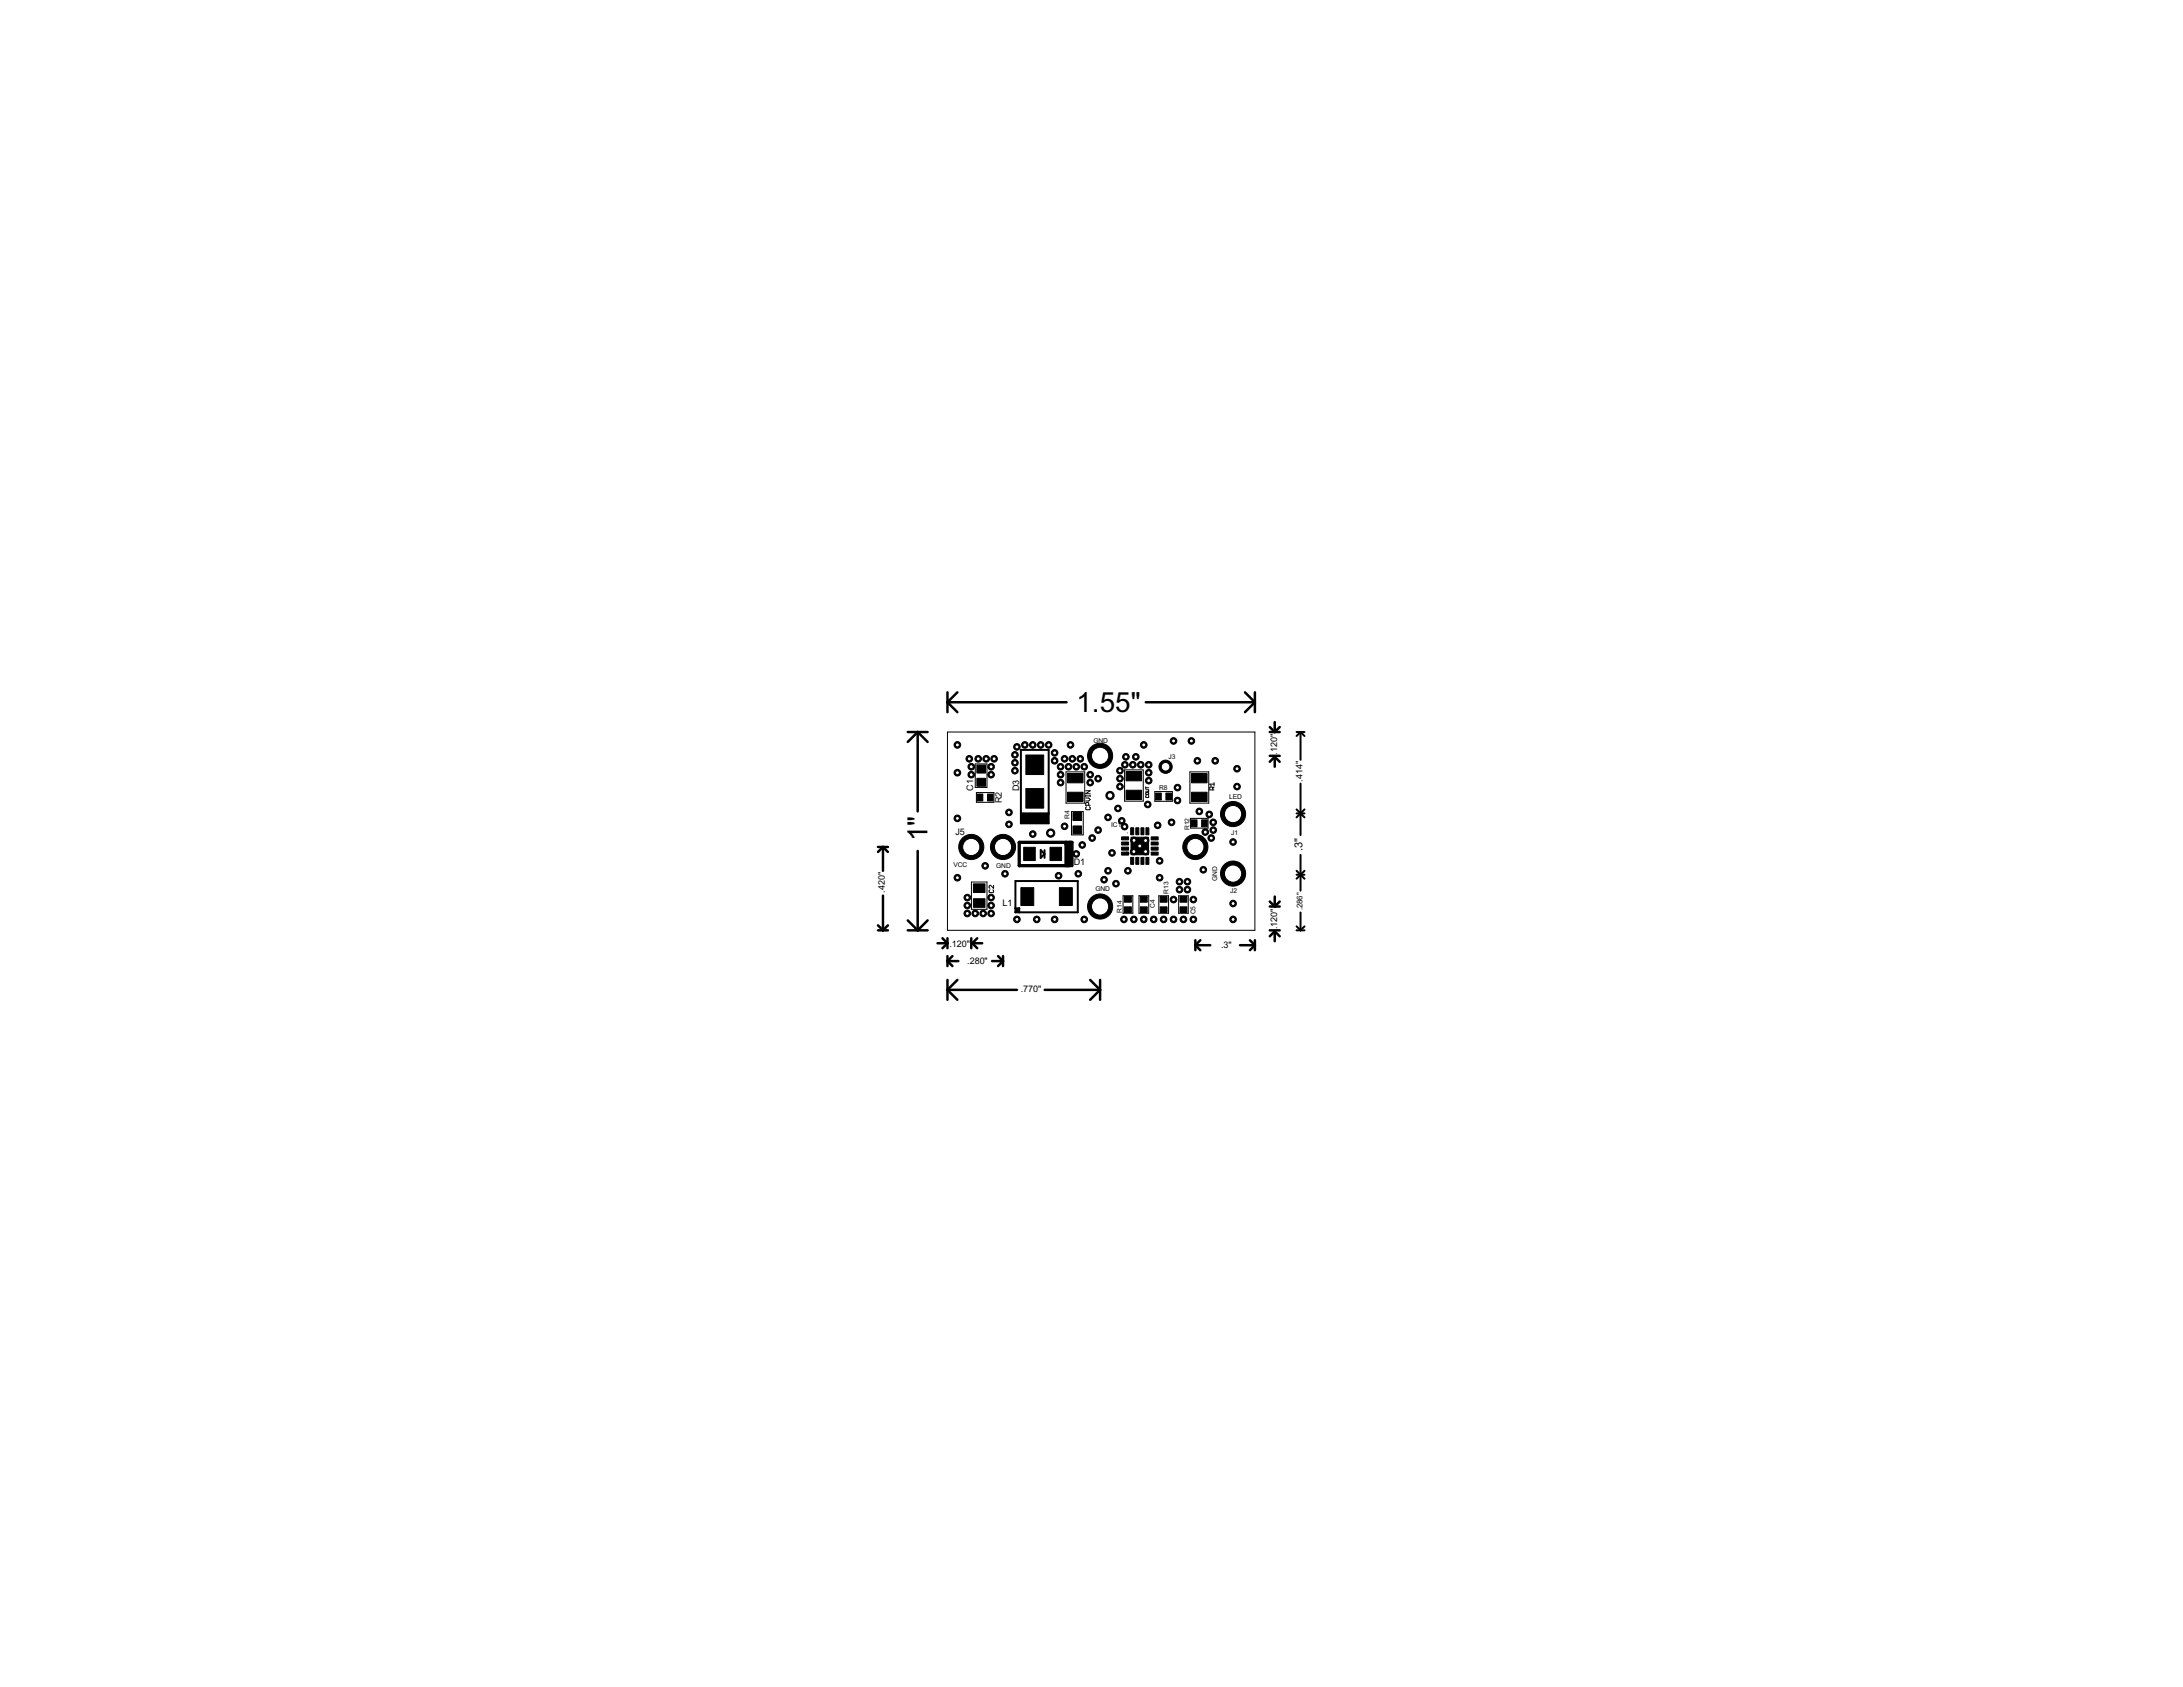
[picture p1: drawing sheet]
<svg xmlns="http://www.w3.org/2000/svg" width="279mm" height="216mm" viewBox="0 0 279 216" stroke-linecap="round" stroke-linejoin="round" font-family="sans-serif">
<defs><g id="words">
<g font-size="4">
<text x="137.8" y="91.1">1.55&quot;</text>
<text x="118.7" y="107.6" transform="rotate(-90 118.7 107.6)">1&quot;</text>
</g>
<text font-size="1.6" x="166.7" y="108.9" transform="rotate(-90 166.7 108.9)">.3&quot;</text>
<g font-size="1.3">
<text x="124.6" y="101.2" transform="rotate(-90 124.6 101.2)">C1</text>
<text x="130.4" y="101.2" transform="rotate(-90 130.4 101.2)">D3</text>
<text x="163.4" y="96.6" transform="rotate(-90 163.4 96.6)">.120&quot;</text>
<text x="166.7" y="100" transform="rotate(-90 166.7 100)">.414&quot;</text>
<text x="122.3" y="106.9">J5</text>
<text x="128.2" y="102.8" transform="rotate(-90 128.2 102.8)">R2</text>
<text x="137.4" y="110.7">D1</text>
<text x="113.3" y="114.2" transform="rotate(-90 113.3 114.2)">.420&quot;</text>
<text x="128.3" y="115.9">L1</text>
<text x="163.4" y="118.9" transform="rotate(-90 163.4 118.9)">.120&quot;</text>
<text x="121.5" y="121.2">.120&quot;</text>
<text x="123.8" y="123.4">.280&quot;</text>
<text x="156.3" y="121.3">.3&quot;</text>
<text x="130.7" y="126.9">.770&quot;</text>
</g>
<text font-size="1.1" x="166.7" y="116.5" transform="rotate(-90 166.7 116.5)">.286&quot;</text>
<g font-size="1">
<text x="139.9" y="95.1">GND</text>
<text x="148.4" y="101.1">R8</text>
<text x="149.6" y="97.1">J3</text>
<text x="136.9" y="104.8" transform="rotate(-90 136.9 104.8)">R4</text>
<text x="142.2" y="105.8">IC1</text>
<text x="152.2" y="106.2" transform="rotate(-90 152.2 106.2)">R12</text>
<text x="157.3" y="102.3">LED</text>
<text x="157.6" y="106.9">J1</text>
<text x="122" y="110.9">VCC</text>
<text x="127.5" y="111">GND</text>
<text x="155.8" y="112.7" transform="rotate(-90 155.8 112.7)">GND</text>
<text x="140.2" y="114.1">GND</text>
<text x="143.6" y="116.8" transform="rotate(-90 143.6 116.8)">R14</text>
<text x="147.8" y="116.1" transform="rotate(-90 147.8 116.1)">C4</text>
<text x="149.5" y="114.4" transform="rotate(-90 149.5 114.4)">R13</text>
<text x="153" y="117" transform="rotate(-90 153 117)">C5</text>
<text x="157.4" y="114.3">J2</text>
</g>
<text font-size=".5" x="144.1" y="109.3">OUT</text>
<text font-size=".4" x="144.2" y="106.8">1</text>
</g></defs>
<g fill="#000" stroke="#000" stroke-width=".13">
<path d="M125 99.6h1.1v1h-1.1zM125 97.9h1.1v1h-1.1zM131.3 96.6h2.3v2.5h-2.3zM136.6 99h2v1.2h-2zM144.1 98.7h2v1.2h-2zM152.5 99h2v1.2h-2zM124.6 113.1h1.5v1.1h-1.5zM124.6 115h1.5v1.1h-1.5zM125.1 101.6h.7v.9h-.7zM126.4 101.6h.7v.9h-.7zM130.7 113.6h1.6v2.3h-1.6zM130.7 104.1h3.5v1.3h-3.5z"/>
<path d="M131 108.4h1.5v1.7h-1.5zM131.3 100.9h2.3v2.5h-2.3zM134.4 108.4h1.5v1.7h-1.5zM135.6 113.6h1.6v2.3h-1.6zM136.6 101.4h2v1.2h-2zM137.3 105.7h1.1v1h-1.1zM137.3 104h1.1v1h-1.1zM143.6 107.8h.8v.3h-.8zM143.6 107.1h.8v.4h-.8zM143.6 108.4h.8v.4h-.8zM143.6 109.1h.8v.3h-.8zM143.9 116.1h.9v.7h-.9z"/>
<path d="M143.9 114.7h.9v.8h-.9zM144.1 101.1h2v1.2h-2zM144.7 105.9h.4v.9h-.4zM144.7 109.7h.4v.9h-.4zM144.8 107.1h2.2v2.3h-2.2zM145.4 105.9h.4v.9h-.4zM145.4 109.7h.4v.9h-.4zM145.9 114.7h.9v.8h-.9zM145.9 116.1h.9v.7h-.9zM146 105.9h.4v.9h-.4zM146 109.7h.4v.9h-.4zM146.7 105.9h.3v.9h-.3z"/>
<path d="M146.7 109.7h.3v.9h-.3zM147.3 108.4h.9v.4h-.9zM147.3 109.1h.9v.3h-.9zM147.3 107.8h.9v.3h-.9zM147.3 107.1h.9v.4h-.9zM147.9 101.5h.7v.9h-.7zM148.5 116.1h.9v.7h-.9zM148.5 114.7h.9v.8h-.9zM149.2 101.5h.7v.9h-.7zM151 116.1h.9v.7h-.9zM151 114.7h.9v.8h-.9zM152.5 104.9h.7v.9h-.7z"/>
<path d="M152.5 101.4h2v1.2h-2zM153.8 104.9h.7v.9h-.7z"/>
</g>
<g fill="#000" stroke="#000" stroke-width=".13">
<path d="M124.8 97.8v3zM124.8 97.8h1.5zM136.4 98.8h2.4zM138.8 98.8v4zM143.9 98.5h2.4zM146.3 98.5v4zM152.3 98.8h2.4zM154.7 98.8v4zM124.3 112.9v3.5zM124.3 116.4h2zM124.8 100.8h1.5zM125 101.4v1.3z"/>
<path d="M125 102.7h2.2zM124.3 112.9h2zM126.3 112.9v3.5zM126.3 97.8v3zM126.6 114v.2zM126.6 114.2h.1zM126.6 113.4v.2zM126.6 113.6l.1 .1zM126.6 114l.1-.1zM126.7 114.2h.4zM126.7 113.3l-.1 .1zM126.7 113.3h.1z"/>
<path d="M127.1 114.2h.1zM127.2 114v.2zM127.1 113.9l.1 .1zM127.2 113.3v.4zM126.8 113.3l.4 .4zM127.2 101.4v1.3zM125 101.4h2.2zM136.4 98.8v4zM137.1 106.8h1.5zM137.1 103.9v2.9zM138.6 103.9v2.9zM137.1 103.9h1.5z"/>
<path d="M136.4 102.8h2.4zM139 103.4v.1zM139 103.5l.1 .1zM139 102.8v.3zM139 102.8l.1-.1zM139 102.5h.3zM139 101.8v.1zM139 101.6l.5-.4zM139.1 103.3l-.1 .1zM139.1 103.6h.3zM139.1 102.7h.2zM139.3 102.7v.1z"/>
<path d="M139.3 102.8v.3zM139.3 102.5l.2-.2zM139 102.1h.3zM139.4 103.6l.1-.1zM139.5 103.4v.1zM139.4 103.3l.1 .1zM139 103.1h.5zM139.3 102.1l.2 .2zM139.5 101.8v.1zM139 101.9h.5zM139 101.6h.5zM139 101.2h.5z"/>
<path d="M143.7 116.9h1.3zM143.7 114.6v2.3zM143.9 98.5v4zM145 114.6v2.3zM143.7 114.6h1.3zM145.8 114.6v2.3zM145.8 116.9h1.2zM143.9 102.5h2.4zM146.6 101.9v.1zM146.6 102l.1 .1zM146.6 101.5v.1zM146.6 101.6l.1 .1z"/>
<path d="M146.6 101.3h.4zM146.6 100.7v.2zM146.7 101.8l-.1 .1zM146.7 102.1h.3zM146.7 101.7h.3zM146.7 101.4l-.1 .1zM147 102v.1zM147 101.7v-.1zM146.7 101.4h.3zM146.6 101.1h.4zM147 101.9v.1zM147 101.8v.1z"/>
<path d="M147 101.5v.1zM147 101.4v.1zM147 101.1v.2zM146.6 100.8h.4zM145.8 114.6h1.2zM147 114.6v2.3zM147.8 101.3v1.3zM147.8 102.6h2.3zM148.3 116.9h1.3zM148.3 114.6v2.3zM149.6 114.6v2.3zM148.3 114.6h1.3z"/>
<path d="M150.1 101.3v1.3zM147.8 101.3h2.3zM150.9 116.9h1.2zM150.9 114.6v2.3zM152.1 114.6v2.3zM150.9 114.6h1.2zM152.3 98.8v4zM152.4 104.7v1.3zM152.4 106h2.2zM154.6 104.7v1.3zM152.4 104.7h2.2zM152.3 102.8h2.4z"/>
<path d="M154.8 100.8v.3zM154.9 100.7l-.1 .1zM154.8 100.4h.6zM154.9 100.7h.2zM154.8 100.4l.2 .1zM155.1 100.7l.1 .1zM155.2 100.8v.3zM155.4 100.7l-.2 .2zM154.8 101.1h.6zM155.4 100.2v.3z"/>
<circle cx="157.8" cy="104.2" r="1.61"/>
</g>
<g fill="#000" stroke="#000" stroke-width=".42">
<path d="M130.5 107.8v3zM130.5 110.8h5.9zM136.4 107.8v.2zM130.5 107.8h5.9zM136.4 107.8h.5zM136.4 108v2.8zM136.4 110.8h.3zM136.7 108v2.8zM136.4 108h.3zM136.9 107.8v3zM136.7 110.8h.2zM136.9 107.8h.3z"/>
<path d="M137.2 107.8v3z"/>
</g>
<g fill="#000" stroke="#000" stroke-width=".25">
<path d="M130.7 96v8.1zM134.2 96v8.1zM130.7 96h3.5zM130 112.8v3.4zM130 116.2v.6zM130 116.2l.5 .6zM130.5 116.2l-.5 .6zM130.5 116.8h7.4zM130.5 116.2v.6zM130 116.2h.5zM130 116.8h.5zM130.7 104.1h3.5z"/>
<path d="M130.7 104.1v1.3zM133.2 108.8v1zM133.7 109.3l-.5 .5zM133.2 108.8l.5 .5zM133.7 108.8v1zM134.2 104.1v1.3zM130.7 105.4h3.5zM137.9 112.8v4zM130 112.8h7.9z"/>
</g>
<circle cx="157.8" cy="104.2" r="1.1" fill="#fff" stroke="#000" stroke-width=".13"/>
<circle cx="157.8" cy="111.8" r="1.61" fill="#000" stroke="#000" stroke-width=".13"/>
<circle cx="157.8" cy="111.8" r="1.1" fill="#fff" stroke="#000" stroke-width=".13"/>
<circle cx="149.2" cy="98.1" r=".85" fill="#000" stroke="#000" stroke-width=".13"/>
<circle cx="149.2" cy="98.1" r=".55" fill="#fff" stroke="#000" stroke-width=".13"/>
<circle cx="124.3" cy="108.4" r="1.61" fill="#000" stroke="#000" stroke-width=".13"/>
<circle cx="124.3" cy="108.4" r="1.1" fill="#fff" stroke="#000" stroke-width=".13"/>
<circle cx="142.3" cy="109.2" r=".42" fill="#000" stroke="#000" stroke-width=".13"/>
<circle cx="142.3" cy="109.2" r=".25" fill="#fff" stroke="#000" stroke-width=".13"/>
<circle cx="141.8" cy="104.6" r=".42" fill="#000" stroke="#000" stroke-width=".13"/>
<circle cx="141.8" cy="104.6" r=".25" fill="#fff" stroke="#000" stroke-width=".13"/>
<circle cx="124.3" cy="99.1" r=".42" fill="#000" stroke="#000" stroke-width=".13"/>
<circle cx="124.3" cy="99.1" r=".25" fill="#fff" stroke="#000" stroke-width=".13"/>
<circle cx="127.2" cy="97.1" r=".42" fill="#000" stroke="#000" stroke-width=".13"/>
<circle cx="127.2" cy="97.1" r=".25" fill="#fff" stroke="#000" stroke-width=".13"/>
<circle cx="124.3" cy="98.1" r=".42" fill="#000" stroke="#000" stroke-width=".13"/>
<circle cx="124.3" cy="98.1" r=".25" fill="#fff" stroke="#000" stroke-width=".13"/>
<circle cx="126.2" cy="97.1" r=".42" fill="#000" stroke="#000" stroke-width=".13"/>
<circle cx="126.2" cy="97.1" r=".25" fill="#fff" stroke="#000" stroke-width=".13"/>
<circle cx="143.9" cy="105.8" r=".42" fill="#000" stroke="#000" stroke-width=".13"/>
<circle cx="143.9" cy="105.8" r=".25" fill="#fff" stroke="#000" stroke-width=".13"/>
<circle cx="146.6" cy="109" r=".42" fill="#000" stroke="#000" stroke-width=".13"/>
<circle cx="146.6" cy="109" r=".25" fill="#fff" stroke="#000" stroke-width=".13"/>
<circle cx="145.1" cy="109" r=".42" fill="#000" stroke="#000" stroke-width=".13"/>
<circle cx="145.1" cy="109" r=".25" fill="#fff" stroke="#000" stroke-width=".13"/>
<circle cx="143.6" cy="105.1" r=".42" fill="#000" stroke="#000" stroke-width=".13"/>
<circle cx="143.6" cy="105.1" r=".25" fill="#fff" stroke="#000" stroke-width=".13"/>
<circle cx="135.7" cy="100.2" r=".42" fill="#000" stroke="#000" stroke-width=".13"/>
<circle cx="135.7" cy="100.2" r=".25" fill="#fff" stroke="#000" stroke-width=".13"/>
<circle cx="137.8" cy="98.1" r=".42" fill="#000" stroke="#000" stroke-width=".13"/>
<circle cx="137.8" cy="98.1" r=".25" fill="#fff" stroke="#000" stroke-width=".13"/>
<circle cx="135.7" cy="98.1" r=".42" fill="#000" stroke="#000" stroke-width=".13"/>
<circle cx="135.7" cy="98.1" r=".25" fill="#fff" stroke="#000" stroke-width=".13"/>
<circle cx="139.5" cy="100.2" r=".42" fill="#000" stroke="#000" stroke-width=".13"/>
<circle cx="139.5" cy="100.2" r=".25" fill="#fff" stroke="#000" stroke-width=".13"/>
<circle cx="135.7" cy="99.1" r=".42" fill="#000" stroke="#000" stroke-width=".13"/>
<circle cx="135.7" cy="99.1" r=".25" fill="#fff" stroke="#000" stroke-width=".13"/>
<circle cx="136.8" cy="98.1" r=".42" fill="#000" stroke="#000" stroke-width=".13"/>
<circle cx="136.8" cy="98.1" r=".25" fill="#fff" stroke="#000" stroke-width=".13"/>
<circle cx="123.8" cy="114.9" r=".42" fill="#000" stroke="#000" stroke-width=".13"/>
<circle cx="123.8" cy="114.9" r=".25" fill="#fff" stroke="#000" stroke-width=".13"/>
<circle cx="123.8" cy="115.9" r=".42" fill="#000" stroke="#000" stroke-width=".13"/>
<circle cx="123.8" cy="115.9" r=".25" fill="#fff" stroke="#000" stroke-width=".13"/>
<circle cx="123.8" cy="116.9" r=".42" fill="#000" stroke="#000" stroke-width=".13"/>
<circle cx="123.8" cy="116.9" r=".25" fill="#fff" stroke="#000" stroke-width=".13"/>
<circle cx="124.8" cy="116.9" r=".42" fill="#000" stroke="#000" stroke-width=".13"/>
<circle cx="124.8" cy="116.9" r=".25" fill="#fff" stroke="#000" stroke-width=".13"/>
<circle cx="125.8" cy="116.9" r=".42" fill="#000" stroke="#000" stroke-width=".13"/>
<circle cx="125.8" cy="116.9" r=".25" fill="#fff" stroke="#000" stroke-width=".13"/>
<circle cx="126.9" cy="116.9" r=".42" fill="#000" stroke="#000" stroke-width=".13"/>
<circle cx="126.9" cy="116.9" r=".25" fill="#fff" stroke="#000" stroke-width=".13"/>
<circle cx="126.1" cy="110.8" r=".42" fill="#000" stroke="#000" stroke-width=".13"/>
<circle cx="126.1" cy="110.8" r=".25" fill="#fff" stroke="#000" stroke-width=".13"/>
<circle cx="126.9" cy="115.9" r=".42" fill="#000" stroke="#000" stroke-width=".13"/>
<circle cx="126.9" cy="115.9" r=".25" fill="#fff" stroke="#000" stroke-width=".13"/>
<circle cx="126.9" cy="114.9" r=".42" fill="#000" stroke="#000" stroke-width=".13"/>
<circle cx="126.9" cy="114.9" r=".25" fill="#fff" stroke="#000" stroke-width=".13"/>
<circle cx="132.7" cy="117.7" r=".42" fill="#000" stroke="#000" stroke-width=".13"/>
<circle cx="132.7" cy="117.7" r=".25" fill="#fff" stroke="#000" stroke-width=".13"/>
<circle cx="130.2" cy="117.7" r=".42" fill="#000" stroke="#000" stroke-width=".13"/>
<circle cx="130.2" cy="117.7" r=".25" fill="#fff" stroke="#000" stroke-width=".13"/>
<circle cx="138.3" cy="97.1" r=".42" fill="#000" stroke="#000" stroke-width=".13"/>
<circle cx="138.3" cy="97.1" r=".25" fill="#fff" stroke="#000" stroke-width=".13"/>
<circle cx="140.5" cy="99.7" r=".42" fill="#000" stroke="#000" stroke-width=".13"/>
<circle cx="140.5" cy="99.7" r=".25" fill="#fff" stroke="#000" stroke-width=".13"/>
<circle cx="137.2" cy="97.1" r=".42" fill="#000" stroke="#000" stroke-width=".13"/>
<circle cx="137.2" cy="97.1" r=".25" fill="#fff" stroke="#000" stroke-width=".13"/>
<circle cx="136.2" cy="97.1" r=".42" fill="#000" stroke="#000" stroke-width=".13"/>
<circle cx="136.2" cy="97.1" r=".25" fill="#fff" stroke="#000" stroke-width=".13"/>
<circle cx="155" cy="107.3" r=".42" fill="#000" stroke="#000" stroke-width=".13"/>
<circle cx="155" cy="107.3" r=".25" fill="#fff" stroke="#000" stroke-width=".13"/>
<circle cx="155.3" cy="106.2" r=".42" fill="#000" stroke="#000" stroke-width=".13"/>
<circle cx="155.3" cy="106.2" r=".25" fill="#fff" stroke="#000" stroke-width=".13"/>
<circle cx="143.3" cy="100.7" r=".42" fill="#000" stroke="#000" stroke-width=".13"/>
<circle cx="143.3" cy="100.7" r=".25" fill="#fff" stroke="#000" stroke-width=".13"/>
<circle cx="143.3" cy="99.7" r=".42" fill="#000" stroke="#000" stroke-width=".13"/>
<circle cx="143.3" cy="99.7" r=".25" fill="#fff" stroke="#000" stroke-width=".13"/>
<circle cx="154.8" cy="104.2" r=".42" fill="#000" stroke="#000" stroke-width=".13"/>
<circle cx="154.8" cy="104.2" r=".25" fill="#fff" stroke="#000" stroke-width=".13"/>
<circle cx="155.3" cy="105.2" r=".42" fill="#000" stroke="#000" stroke-width=".13"/>
<circle cx="155.3" cy="105.2" r=".25" fill="#fff" stroke="#000" stroke-width=".13"/>
<circle cx="143.3" cy="98.6" r=".42" fill="#000" stroke="#000" stroke-width=".13"/>
<circle cx="143.3" cy="98.6" r=".25" fill="#fff" stroke="#000" stroke-width=".13"/>
<circle cx="145.4" cy="96.9" r=".42" fill="#000" stroke="#000" stroke-width=".13"/>
<circle cx="145.4" cy="96.9" r=".25" fill="#fff" stroke="#000" stroke-width=".13"/>
<circle cx="144.1" cy="96.9" r=".42" fill="#000" stroke="#000" stroke-width=".13"/>
<circle cx="144.1" cy="96.9" r=".25" fill="#fff" stroke="#000" stroke-width=".13"/>
<circle cx="154.3" cy="106.5" r=".42" fill="#000" stroke="#000" stroke-width=".13"/>
<circle cx="154.3" cy="106.5" r=".25" fill="#fff" stroke="#000" stroke-width=".13"/>
<circle cx="138.8" cy="98.1" r=".42" fill="#000" stroke="#000" stroke-width=".13"/>
<circle cx="138.8" cy="98.1" r=".25" fill="#fff" stroke="#000" stroke-width=".13"/>
<circle cx="139.5" cy="99.1" r=".42" fill="#000" stroke="#000" stroke-width=".13"/>
<circle cx="139.5" cy="99.1" r=".25" fill="#fff" stroke="#000" stroke-width=".13"/>
<circle cx="149.9" cy="105.2" r=".42" fill="#000" stroke="#000" stroke-width=".13"/>
<circle cx="149.9" cy="105.2" r=".25" fill="#fff" stroke="#000" stroke-width=".13"/>
<circle cx="135" cy="117.7" r=".42" fill="#000" stroke="#000" stroke-width=".13"/>
<circle cx="135" cy="117.7" r=".25" fill="#fff" stroke="#000" stroke-width=".13"/>
<circle cx="145" cy="97.9" r=".42" fill="#000" stroke="#000" stroke-width=".13"/>
<circle cx="145" cy="97.9" r=".25" fill="#fff" stroke="#000" stroke-width=".13"/>
<circle cx="146" cy="97.9" r=".42" fill="#000" stroke="#000" stroke-width=".13"/>
<circle cx="146" cy="97.9" r=".25" fill="#fff" stroke="#000" stroke-width=".13"/>
<circle cx="147" cy="97.9" r=".42" fill="#000" stroke="#000" stroke-width=".13"/>
<circle cx="147" cy="97.9" r=".25" fill="#fff" stroke="#000" stroke-width=".13"/>
<circle cx="147" cy="98.9" r=".42" fill="#000" stroke="#000" stroke-width=".13"/>
<circle cx="147" cy="98.9" r=".25" fill="#fff" stroke="#000" stroke-width=".13"/>
<circle cx="147" cy="99.9" r=".42" fill="#000" stroke="#000" stroke-width=".13"/>
<circle cx="147" cy="99.9" r=".25" fill="#fff" stroke="#000" stroke-width=".13"/>
<circle cx="144" cy="97.9" r=".42" fill="#000" stroke="#000" stroke-width=".13"/>
<circle cx="144" cy="97.9" r=".25" fill="#fff" stroke="#000" stroke-width=".13"/>
<circle cx="128.4" cy="108.4" r="1.61" fill="#000" stroke="#000" stroke-width=".13"/>
<circle cx="128.4" cy="108.4" r="1.1" fill="#fff" stroke="#000" stroke-width=".13"/>
<circle cx="140.8" cy="116" r="1.61" fill="#000" stroke="#000" stroke-width=".13"/>
<circle cx="140.8" cy="116" r="1.1" fill="#fff" stroke="#000" stroke-width=".13"/>
<circle cx="153" cy="108.4" r="1.61" fill="#000" stroke="#000" stroke-width=".13"/>
<circle cx="153" cy="108.4" r="1.1" fill="#fff" stroke="#000" stroke-width=".13"/>
<circle cx="140.8" cy="96.7" r="1.61" fill="#000" stroke="#000" stroke-width=".13"/>
<circle cx="140.8" cy="96.7" r="1.1" fill="#fff" stroke="#000" stroke-width=".13"/>
<circle cx="126.9" cy="98.1" r=".42" fill="#000" stroke="#000" stroke-width=".13"/>
<circle cx="126.9" cy="98.1" r=".25" fill="#fff" stroke="#000" stroke-width=".13"/>
<circle cx="126.9" cy="99.1" r=".42" fill="#000" stroke="#000" stroke-width=".13"/>
<circle cx="126.9" cy="99.1" r=".25" fill="#fff" stroke="#000" stroke-width=".13"/>
<circle cx="125.2" cy="97.1" r=".42" fill="#000" stroke="#000" stroke-width=".13"/>
<circle cx="125.2" cy="97.1" r=".25" fill="#fff" stroke="#000" stroke-width=".13"/>
<circle cx="124.1" cy="97.1" r=".42" fill="#000" stroke="#000" stroke-width=".13"/>
<circle cx="124.1" cy="97.1" r=".25" fill="#fff" stroke="#000" stroke-width=".13"/>
<circle cx="138.8" cy="117.7" r=".42" fill="#000" stroke="#000" stroke-width=".13"/>
<circle cx="138.8" cy="117.7" r=".25" fill="#fff" stroke="#000" stroke-width=".13"/>
<circle cx="143.8" cy="117.7" r=".42" fill="#000" stroke="#000" stroke-width=".13"/>
<circle cx="143.8" cy="117.7" r=".25" fill="#fff" stroke="#000" stroke-width=".13"/>
<circle cx="145.1" cy="117.7" r=".42" fill="#000" stroke="#000" stroke-width=".13"/>
<circle cx="145.1" cy="117.7" r=".25" fill="#fff" stroke="#000" stroke-width=".13"/>
<circle cx="146.4" cy="117.7" r=".42" fill="#000" stroke="#000" stroke-width=".13"/>
<circle cx="146.4" cy="117.7" r=".25" fill="#fff" stroke="#000" stroke-width=".13"/>
<circle cx="147.7" cy="117.7" r=".42" fill="#000" stroke="#000" stroke-width=".13"/>
<circle cx="147.7" cy="117.7" r=".25" fill="#fff" stroke="#000" stroke-width=".13"/>
<circle cx="148.9" cy="117.7" r=".42" fill="#000" stroke="#000" stroke-width=".13"/>
<circle cx="148.9" cy="117.7" r=".25" fill="#fff" stroke="#000" stroke-width=".13"/>
<circle cx="150.2" cy="117.7" r=".42" fill="#000" stroke="#000" stroke-width=".13"/>
<circle cx="150.2" cy="117.7" r=".25" fill="#fff" stroke="#000" stroke-width=".13"/>
<circle cx="151.5" cy="117.7" r=".42" fill="#000" stroke="#000" stroke-width=".13"/>
<circle cx="151.5" cy="117.7" r=".25" fill="#fff" stroke="#000" stroke-width=".13"/>
<circle cx="152.7" cy="117.7" r=".42" fill="#000" stroke="#000" stroke-width=".13"/>
<circle cx="152.7" cy="117.7" r=".25" fill="#fff" stroke="#000" stroke-width=".13"/>
<circle cx="151" cy="113.9" r=".42" fill="#000" stroke="#000" stroke-width=".13"/>
<circle cx="151" cy="113.9" r=".25" fill="#fff" stroke="#000" stroke-width=".13"/>
<circle cx="151" cy="112.8" r=".42" fill="#000" stroke="#000" stroke-width=".13"/>
<circle cx="151" cy="112.8" r=".25" fill="#fff" stroke="#000" stroke-width=".13"/>
<circle cx="152" cy="112.8" r=".42" fill="#000" stroke="#000" stroke-width=".13"/>
<circle cx="152" cy="112.8" r=".25" fill="#fff" stroke="#000" stroke-width=".13"/>
<circle cx="152" cy="113.9" r=".42" fill="#000" stroke="#000" stroke-width=".13"/>
<circle cx="152" cy="113.9" r=".25" fill="#fff" stroke="#000" stroke-width=".13"/>
<circle cx="152.7" cy="115.1" r=".42" fill="#000" stroke="#000" stroke-width=".13"/>
<circle cx="152.7" cy="115.1" r=".25" fill="#fff" stroke="#000" stroke-width=".13"/>
<circle cx="150.2" cy="115.1" r=".42" fill="#000" stroke="#000" stroke-width=".13"/>
<circle cx="150.2" cy="115.1" r=".25" fill="#fff" stroke="#000" stroke-width=".13"/>
<circle cx="122.5" cy="112.3" r=".42" fill="#000" stroke="#000" stroke-width=".13"/>
<circle cx="122.5" cy="112.3" r=".25" fill="#fff" stroke="#000" stroke-width=".13"/>
<circle cx="122.5" cy="104.7" r=".42" fill="#000" stroke="#000" stroke-width=".13"/>
<circle cx="122.5" cy="104.7" r=".25" fill="#fff" stroke="#000" stroke-width=".13"/>
<circle cx="122.5" cy="98.9" r=".42" fill="#000" stroke="#000" stroke-width=".13"/>
<circle cx="122.5" cy="98.9" r=".25" fill="#fff" stroke="#000" stroke-width=".13"/>
<circle cx="122.5" cy="95.3" r=".42" fill="#000" stroke="#000" stroke-width=".13"/>
<circle cx="122.5" cy="95.3" r=".25" fill="#fff" stroke="#000" stroke-width=".13"/>
<circle cx="130.2" cy="95.6" r=".42" fill="#000" stroke="#000" stroke-width=".13"/>
<circle cx="130.2" cy="95.6" r=".25" fill="#fff" stroke="#000" stroke-width=".13"/>
<circle cx="129.9" cy="98.6" r=".42" fill="#000" stroke="#000" stroke-width=".13"/>
<circle cx="129.9" cy="98.6" r=".25" fill="#fff" stroke="#000" stroke-width=".13"/>
<circle cx="129.9" cy="96.6" r=".42" fill="#000" stroke="#000" stroke-width=".13"/>
<circle cx="129.9" cy="96.6" r=".25" fill="#fff" stroke="#000" stroke-width=".13"/>
<circle cx="131.2" cy="95.3" r=".42" fill="#000" stroke="#000" stroke-width=".13"/>
<circle cx="131.2" cy="95.3" r=".25" fill="#fff" stroke="#000" stroke-width=".13"/>
<circle cx="132.2" cy="95.3" r=".42" fill="#000" stroke="#000" stroke-width=".13"/>
<circle cx="132.2" cy="95.3" r=".25" fill="#fff" stroke="#000" stroke-width=".13"/>
<circle cx="133.2" cy="95.3" r=".42" fill="#000" stroke="#000" stroke-width=".13"/>
<circle cx="133.2" cy="95.3" r=".25" fill="#fff" stroke="#000" stroke-width=".13"/>
<circle cx="134.2" cy="95.3" r=".42" fill="#000" stroke="#000" stroke-width=".13"/>
<circle cx="134.2" cy="95.3" r=".25" fill="#fff" stroke="#000" stroke-width=".13"/>
<circle cx="135" cy="96.4" r=".42" fill="#000" stroke="#000" stroke-width=".13"/>
<circle cx="135" cy="96.4" r=".25" fill="#fff" stroke="#000" stroke-width=".13"/>
<circle cx="135" cy="97.4" r=".42" fill="#000" stroke="#000" stroke-width=".13"/>
<circle cx="135" cy="97.4" r=".25" fill="#fff" stroke="#000" stroke-width=".13"/>
<circle cx="129.9" cy="97.6" r=".42" fill="#000" stroke="#000" stroke-width=".13"/>
<circle cx="129.9" cy="97.6" r=".25" fill="#fff" stroke="#000" stroke-width=".13"/>
<circle cx="137" cy="95.3" r=".42" fill="#000" stroke="#000" stroke-width=".13"/>
<circle cx="137" cy="95.3" r=".25" fill="#fff" stroke="#000" stroke-width=".13"/>
<circle cx="146.4" cy="95.3" r=".42" fill="#000" stroke="#000" stroke-width=".13"/>
<circle cx="146.4" cy="95.3" r=".25" fill="#fff" stroke="#000" stroke-width=".13"/>
<circle cx="150.2" cy="94.8" r=".42" fill="#000" stroke="#000" stroke-width=".13"/>
<circle cx="150.2" cy="94.8" r=".25" fill="#fff" stroke="#000" stroke-width=".13"/>
<circle cx="152.5" cy="94.8" r=".42" fill="#000" stroke="#000" stroke-width=".13"/>
<circle cx="152.5" cy="94.8" r=".25" fill="#fff" stroke="#000" stroke-width=".13"/>
<circle cx="153.2" cy="97.4" r=".42" fill="#000" stroke="#000" stroke-width=".13"/>
<circle cx="153.2" cy="97.4" r=".25" fill="#fff" stroke="#000" stroke-width=".13"/>
<circle cx="158.3" cy="98.4" r=".42" fill="#000" stroke="#000" stroke-width=".13"/>
<circle cx="158.3" cy="98.4" r=".25" fill="#fff" stroke="#000" stroke-width=".13"/>
<circle cx="158.3" cy="100.7" r=".42" fill="#000" stroke="#000" stroke-width=".13"/>
<circle cx="158.3" cy="100.7" r=".25" fill="#fff" stroke="#000" stroke-width=".13"/>
<circle cx="155.5" cy="97.4" r=".42" fill="#000" stroke="#000" stroke-width=".13"/>
<circle cx="155.5" cy="97.4" r=".25" fill="#fff" stroke="#000" stroke-width=".13"/>
<circle cx="157.8" cy="107.8" r=".42" fill="#000" stroke="#000" stroke-width=".13"/>
<circle cx="157.8" cy="107.8" r=".25" fill="#fff" stroke="#000" stroke-width=".13"/>
<circle cx="157.8" cy="117.7" r=".42" fill="#000" stroke="#000" stroke-width=".13"/>
<circle cx="157.8" cy="117.7" r=".25" fill="#fff" stroke="#000" stroke-width=".13"/>
<circle cx="157.8" cy="115.6" r=".42" fill="#000" stroke="#000" stroke-width=".13"/>
<circle cx="157.8" cy="115.6" r=".25" fill="#fff" stroke="#000" stroke-width=".13"/>
<circle cx="154" cy="111.3" r=".42" fill="#000" stroke="#000" stroke-width=".13"/>
<circle cx="154" cy="111.3" r=".25" fill="#fff" stroke="#000" stroke-width=".13"/>
<circle cx="148.4" cy="112.3" r=".42" fill="#000" stroke="#000" stroke-width=".13"/>
<circle cx="148.4" cy="112.3" r=".25" fill="#fff" stroke="#000" stroke-width=".13"/>
<circle cx="142.8" cy="113.1" r=".42" fill="#000" stroke="#000" stroke-width=".13"/>
<circle cx="142.8" cy="113.1" r=".25" fill="#fff" stroke="#000" stroke-width=".13"/>
<circle cx="141.3" cy="112.6" r=".42" fill="#000" stroke="#000" stroke-width=".13"/>
<circle cx="141.3" cy="112.6" r=".25" fill="#fff" stroke="#000" stroke-width=".13"/>
<circle cx="146.9" cy="103" r=".42" fill="#000" stroke="#000" stroke-width=".13"/>
<circle cx="146.9" cy="103" r=".25" fill="#fff" stroke="#000" stroke-width=".13"/>
<circle cx="150.7" cy="102.4" r=".42" fill="#000" stroke="#000" stroke-width=".13"/>
<circle cx="150.7" cy="102.4" r=".25" fill="#fff" stroke="#000" stroke-width=".13"/>
<circle cx="143.1" cy="103.5" r=".42" fill="#000" stroke="#000" stroke-width=".13"/>
<circle cx="143.1" cy="103.5" r=".25" fill="#fff" stroke="#000" stroke-width=".13"/>
<circle cx="140.5" cy="106.2" r=".42" fill="#000" stroke="#000" stroke-width=".13"/>
<circle cx="140.5" cy="106.2" r=".25" fill="#fff" stroke="#000" stroke-width=".13"/>
<circle cx="139.8" cy="107.3" r=".42" fill="#000" stroke="#000" stroke-width=".13"/>
<circle cx="139.8" cy="107.3" r=".25" fill="#fff" stroke="#000" stroke-width=".13"/>
<circle cx="138" cy="111.8" r=".42" fill="#000" stroke="#000" stroke-width=".13"/>
<circle cx="138" cy="111.8" r=".25" fill="#fff" stroke="#000" stroke-width=".13"/>
<circle cx="135.5" cy="112.1" r=".42" fill="#000" stroke="#000" stroke-width=".13"/>
<circle cx="135.5" cy="112.1" r=".25" fill="#fff" stroke="#000" stroke-width=".13"/>
<circle cx="132.2" cy="106.7" r=".42" fill="#000" stroke="#000" stroke-width=".13"/>
<circle cx="132.2" cy="106.7" r=".25" fill="#fff" stroke="#000" stroke-width=".13"/>
<circle cx="136.2" cy="105.7" r=".42" fill="#000" stroke="#000" stroke-width=".13"/>
<circle cx="136.2" cy="105.7" r=".25" fill="#fff" stroke="#000" stroke-width=".13"/>
<circle cx="128.6" cy="111.8" r=".42" fill="#000" stroke="#000" stroke-width=".13"/>
<circle cx="128.6" cy="111.8" r=".25" fill="#fff" stroke="#000" stroke-width=".13"/>
<circle cx="129.1" cy="104" r=".42" fill="#000" stroke="#000" stroke-width=".13"/>
<circle cx="129.1" cy="104" r=".25" fill="#fff" stroke="#000" stroke-width=".13"/>
<circle cx="129.1" cy="105.5" r=".42" fill="#000" stroke="#000" stroke-width=".13"/>
<circle cx="129.1" cy="105.5" r=".25" fill="#fff" stroke="#000" stroke-width=".13"/>
<circle cx="137.8" cy="109.3" r=".42" fill="#000" stroke="#000" stroke-width=".13"/>
<circle cx="137.8" cy="109.3" r=".25" fill="#fff" stroke="#000" stroke-width=".13"/>
<circle cx="145.1" cy="107.5" r=".42" fill="#000" stroke="#000" stroke-width=".13"/>
<circle cx="145.1" cy="107.5" r=".25" fill="#fff" stroke="#000" stroke-width=".13"/>
<circle cx="146.6" cy="107.6" r=".42" fill="#000" stroke="#000" stroke-width=".13"/>
<circle cx="146.6" cy="107.6" r=".25" fill="#fff" stroke="#000" stroke-width=".13"/>
<circle cx="145.9" cy="108.3" r=".42" fill="#000" stroke="#000" stroke-width=".13"/>
<circle cx="145.9" cy="108.3" r=".25" fill="#fff" stroke="#000" stroke-width=".13"/>
<circle cx="148.4" cy="110.2" r=".42" fill="#000" stroke="#000" stroke-width=".13"/>
<circle cx="148.4" cy="110.2" r=".25" fill="#fff" stroke="#000" stroke-width=".13"/>
<circle cx="144.4" cy="111.4" r=".42" fill="#000" stroke="#000" stroke-width=".13"/>
<circle cx="144.4" cy="111.4" r=".25" fill="#fff" stroke="#000" stroke-width=".13"/>
<circle cx="148.2" cy="105.6" r=".42" fill="#000" stroke="#000" stroke-width=".13"/>
<circle cx="148.2" cy="105.6" r=".25" fill="#fff" stroke="#000" stroke-width=".13"/>
<circle cx="150.7" cy="100.8" r=".42" fill="#000" stroke="#000" stroke-width=".13"/>
<circle cx="150.7" cy="100.8" r=".25" fill="#fff" stroke="#000" stroke-width=".13"/>
<circle cx="153.5" cy="103.8" r=".42" fill="#000" stroke="#000" stroke-width=".13"/>
<circle cx="153.5" cy="103.8" r=".25" fill="#fff" stroke="#000" stroke-width=".13"/>
<circle cx="134.5" cy="106.6" r=".53" fill="#000" stroke="#000" stroke-width=".13"/>
<circle cx="134.5" cy="106.6" r=".36" fill="#fff" stroke="#000" stroke-width=".13"/>
<circle cx="142.1" cy="101.8" r=".53" fill="#000" stroke="#000" stroke-width=".13"/>
<circle cx="142.1" cy="101.8" r=".36" fill="#fff" stroke="#000" stroke-width=".13"/>
<circle cx="141.8" cy="111.4" r=".42" fill="#000" stroke="#000" stroke-width=".13"/>
<circle cx="141.8" cy="111.4" r=".25" fill="#fff" stroke="#000" stroke-width=".13"/>
<circle cx="138.5" cy="108.1" r=".42" fill="#000" stroke="#000" stroke-width=".13"/>
<circle cx="138.5" cy="108.1" r=".25" fill="#fff" stroke="#000" stroke-width=".13"/>
<path d="M121.3 93.7v25.4zM121.3 93.7h39.3zM121.3 119.1h39.3zM160.6 93.7v25.4z" fill="#000" stroke="#000" stroke-width=".13"/>
<g fill="#000" stroke="#000" stroke-width=".25">
<path d="M165.9 93.7h.6zM166.5 93.7h.5zM166.5 93.7l-.6 .5zM166.5 93.7l.5 .5zM166.5 93.7v3.5zM165.9 119.1h.6zM165.9 112h.6zM165.9 104.1h.6zM166.5 119.1h.5zM166.5 119.1l.5-.5zM165.9 118.6l.6 .5zM166.5 112l-.6 .5z"/>
<path d="M166.5 112l.5 .5zM166.5 112v2zM166.5 116.8v2.3zM166.5 112h.5zM166.5 112l.5-.6zM165.9 111.4l.6 .6zM166.5 104.1l-.6 .5zM166.5 104.1l.5 .5zM166.5 109.4v2.6zM166.5 104.1v2.8zM166.5 104.1h.5zM166.5 104.1l.5-.5z"/>
<path d="M165.9 103.6l.6 .5zM166.5 100.3v3.8z"/>
</g>
<g fill="#000" stroke="#000" stroke-width=".32">
<path d="M116.2 93.7h1.3zM117.5 93.7h1.2zM117.5 93.7l1.2 1.3zM117.5 93.7l-1.3 1.3zM117.5 93.7v10.1zM121.3 88.6v1.3zM121.3 89.9v1.2zM121.3 89.9l1.2-1.3zM121.3 89.9l1.2 1.2zM121.3 89.9h15.2zM146.6 89.9h14zM160.6 88.6v1.3z"/>
<path d="M160.6 89.9v1.2zM160.6 89.9l-1.3 1.2zM159.3 88.6l1.3 1.3zM162.5 93.7h.7zM162.5 96.7h1.3zM163.2 93.7h.6zM163.2 96.9v1.2zM163.2 93.7l.6-.7zM162.5 93l.7 .7zM163.2 96.9l-.7 .6zM163.2 96.9l.6 .6zM163.2 92.4v1.3z"/>
<path d="M112.4 119.1h.6zM112.4 108.4h.6zM113 119.1h.6zM113 119.1l.6-.7zM112.4 118.4l.6 .7zM113 108.4h.6zM113 114.6v4.5zM113 108.4v3zM113 108.4l-.6 .6zM113 108.4l.6 .6zM117.5 108.9v10.2zM116.2 119.1h1.3z"/>
<path d="M117.5 119.1h1.2zM117.5 119.1l1.2-1.3zM116.2 117.8l1.3 1.3zM162.5 116h.7zM162.5 119.1h1.3zM163.2 116h.6zM163.2 119.2v1.3zM163.2 116l.6-.6zM162.5 115.4l.7 .6zM163.2 119.2l-.7 .6zM163.2 119.2l.6 .6zM163.2 114.7v1.3z"/>
<path d="M121.3 125.4v1.3zM121.3 126.7v1.3zM121.3 126.7l1.2-1.3zM121.3 126.7l1.2 1.3zM121.3 126.7h8.9zM121.3 123v.6zM121.3 122.4v.6zM121.3 120.7v.6zM121.3 120.1v.6zM120.6 120.1l.7 .6zM121.3 120.7l-.7 .6zM120 120.7h1.3z"/>
<path d="M121.3 123l.6 .6zM121.3 123l.6-.6zM121.3 123h1.4zM124.3 120.1v1.2zM124.4 120.7h1.3zM124.4 120.7l.7 .6zM124.4 120.7l.7-.6zM128.4 123v.6zM128.4 122.4v.6zM128.4 123l-.7 .6zM127.7 122.4l.7 .6zM127 123h1.4z"/>
<path d="M140.8 125.4v1.3zM140.8 126.7v1.3zM139.5 125.4l1.3 1.3zM140.8 126.7l-1.3 1.3zM133.7 126.7h7.1zM153 120.3v.7zM153 121v.6zM153 121l.6-.7zM153 121l.6 .6zM153 121h1.9zM160.6 120.3v.7zM160.6 121v.6z"/>
<path d="M160 120.3l.6 .7zM160.6 121l-.6 .6zM158.7 121h1.9z"/>
</g>
<use href="#words"/>
</svg>
